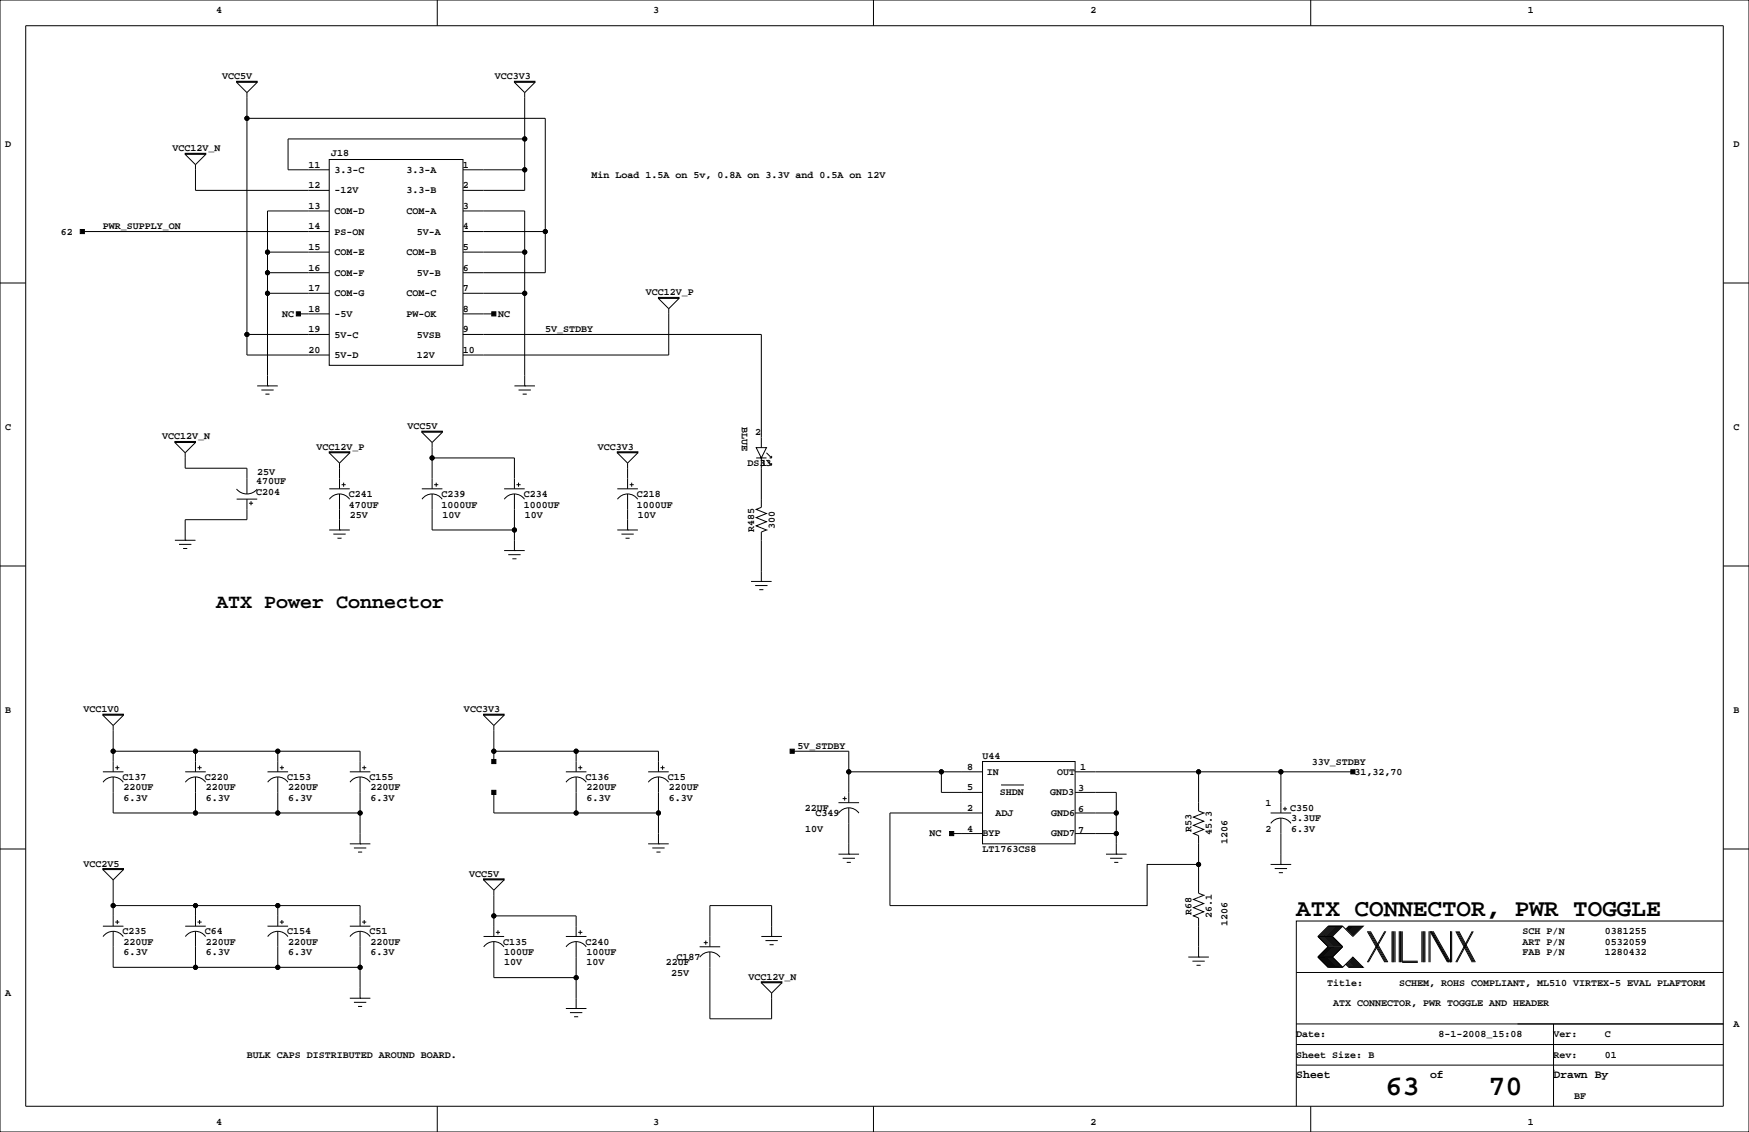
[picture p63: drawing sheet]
<svg xmlns="http://www.w3.org/2000/svg" width="432mm" height="279mm" viewBox="0 0 432 279" stroke-linecap="round" stroke-linejoin="round" font-family="sans-serif">
<defs><g id="words">
<g font-size="7.1">
<text x="342.1" y="270.3">63</text>
<text x="367.5" y="270.3">70</text>
</g>
<text font-size="6" x="320" y="226.1">ATX CONNECTOR, PWR TOGGLE</text>
<text font-size="4.9" x="53.3" y="150.1">ATX Power Connector</text>
<g font-size="2.8">
<text x="320" y="266.1">Sheet</text>
<text x="353.1" y="266.1">of</text>
<text x="383.5" y="266.1">Drawn By</text>
</g>
<g font-size="2.5">
<text x="53.3" y="3.3">4</text>
<text x="161.3" y="3.3">3</text>
<text x="269.2" y="3.3">2</text>
<text x="377.2" y="3.3">1</text>
<text x="54.9" y="19.6">VCC5V</text>
<text x="122.2" y="19.6">VCC3V3</text>
<text x="1.3" y="36.3">D</text>
<text x="42.6" y="37.3">VCC12V_N</text>
<text x="76.2" y="41.4">11</text>
<text x="81.8" y="38.6">J18</text>
<text x="114.3" y="41.4">1</text>
<text x="428" y="36.3">D</text>
<text x="76.2" y="46.5">12</text>
<text x="82.5" y="47.8">-12V</text>
<text x="82.5" y="42.7">3.3-C</text>
<text x="100.3" y="42.7">3.3-A</text>
<text x="100.3" y="47.8">3.3-B</text>
<text x="114.3" y="46.5">2</text>
<text x="146" y="43.9">Min Load 1.5A on 5v, 0.8A on 3.3V and 0.5A on 12V</text>
<text x="76.2" y="51.6">13</text>
<text x="82.5" y="52.8">COM-D</text>
<text x="100.3" y="52.8">COM-A</text>
<text x="114.3" y="51.6">3</text>
<text x="15" y="57.9">62</text>
<text x="25.4" y="56.6">PWR_SUPPLY_ON</text>
<text x="76.2" y="56.6">14</text>
<text x="82.5" y="57.9">PS-ON</text>
<text x="102.9" y="57.9">5V-A</text>
<text x="114.3" y="56.6">4</text>
<text x="76.2" y="61.7">15</text>
<text x="82.5" y="63">COM-E</text>
<text x="100.3" y="63">COM-B</text>
<text x="114.3" y="61.7">5</text>
<text x="76.2" y="66.8">16</text>
<text x="76.2" y="71.9">17</text>
<text x="82.5" y="68.1">COM-F</text>
<text x="102.9" y="68.1">5V-B</text>
<text x="114.3" y="66.8">6</text>
<text x="114.3" y="71.9">7</text>
<text x="76.2" y="77">18</text>
<text x="82.5" y="73.2">COM-G</text>
<text x="100.3" y="73.2">COM-C</text>
<text x="114.3" y="77">8</text>
<text x="159.4" y="72.9">VCC12V_P</text>
<text x="69.6" y="78.2">NC</text>
<text x="76.2" y="82">19</text>
<text x="82.5" y="78.2">-5V</text>
<text x="82.5" y="83.3">5V-C</text>
<text x="100.3" y="78.2">PW-OK</text>
<text x="102.9" y="83.3">5VSB</text>
<text x="114.3" y="82">9</text>
<text x="123" y="78.2">NC</text>
<text x="134.6" y="82">5V_STDBY</text>
<text x="76.2" y="87.1">20</text>
<text x="82.5" y="88.4">5V-D</text>
<text x="102.9" y="88.4">12V</text>
<text x="114.3" y="87.1">10</text>
<text x="1.3" y="106.2">C</text>
<text x="100.6" y="105.9">VCC5V</text>
<text x="183.1" y="105.4" transform="rotate(90 183.1 105.4)">BLUE</text>
<text x="186.5" y="107.4">2</text>
<text x="428" y="106.2">C</text>
<text x="40" y="108.5">VCC12V_N</text>
<text x="78.1" y="111">VCC12V_P</text>
<text x="147.6" y="111">VCC3V3</text>
<text x="63.2" y="119.5">470UF</text>
<text x="63.5" y="117.2">25V</text>
<text x="184.6" y="115.1">DS33</text>
<text x="188" y="115.1">1</text>
<text x="63.2" y="122.3">C204</text>
<text x="86.1" y="122.7">C241</text>
<text x="86.1" y="125.5">470UF</text>
<text x="109" y="122.7">C239</text>
<text x="109" y="125.5">1000UF</text>
<text x="129.3" y="122.7">C234</text>
<text x="129.3" y="125.5">1000UF</text>
<text x="157.2" y="122.7">C218</text>
<text x="157.2" y="125.5">1000UF</text>
<text x="86.4" y="127.8">25V</text>
<text x="109.2" y="127.8">10V</text>
<text x="129.5" y="127.8">10V</text>
<text x="157.5" y="127.8">10V</text>
<text x="186.2" y="131.2" transform="rotate(-90 186.2 131.2)">R485</text>
<text x="191.3" y="130.5" transform="rotate(-90 191.3 130.5)">300</text>
<text x="1.3" y="176">B</text>
<text x="20.6" y="175.8">VCC1V0</text>
<text x="114.6" y="175.8">VCC3V3</text>
<text x="428" y="176">B</text>
<text x="196.8" y="184.9">5V_STDBY</text>
<text x="238.8" y="190">8</text>
<text x="242.6" y="187.5">U44</text>
<text x="243.6" y="191.2">IN</text>
<text x="261" y="191.2">OUT</text>
<text x="266.7" y="190">1</text>
<text x="323.9" y="188.7">33V_STDBY</text>
<text x="334.4" y="191.3">31,32,70</text>
<text x="30.2" y="192.5">C137</text>
<text x="30.5" y="195.1">220UF</text>
<text x="30.5" y="197.6">6.3V</text>
<text x="50.5" y="192.5">C220</text>
<text x="50.8" y="195.1">220UF</text>
<text x="50.8" y="197.6">6.3V</text>
<text x="70.9" y="192.5">C153</text>
<text x="71.1" y="195.1">220UF</text>
<text x="71.1" y="197.6">6.3V</text>
<text x="91.2" y="192.5">C155</text>
<text x="91.4" y="195.1">220UF</text>
<text x="91.4" y="197.6">6.3V</text>
<text x="144.5" y="192.5">C136</text>
<text x="144.8" y="195.1">220UF</text>
<text x="144.8" y="197.6">6.3V</text>
<text x="164.8" y="192.5">C15</text>
<text x="165.1" y="197.6">6.3V</text>
<text x="165.1" y="195.1">220UF</text>
<text x="238.8" y="195.1">5</text>
<text x="246.8" y="196.3">SHDN</text>
<text x="259.2" y="196.3">GND3</text>
<text x="266.2" y="195.3">3</text>
<text x="198.7" y="200.1">22UF</text>
<text x="201.3" y="201.4">C349</text>
<text x="238.8" y="200.2">2</text>
<text x="245.7" y="201.4">ADJ</text>
<text x="259.5" y="201.4">GND6</text>
<text x="266.2" y="200.4">6</text>
<text x="312.4" y="198.9">1</text>
<text x="318.5" y="200.2">C350</text>
<text x="318.8" y="202.7">3.3UF</text>
<text x="198.8" y="205.2">10V</text>
<text x="229.4" y="206.4">NC</text>
<text x="238.8" y="205.2">4</text>
<text x="242.6" y="206.4">BYP</text>
<text x="259.5" y="206.4">GND7</text>
<text x="266.2" y="205.5">7</text>
<text x="294.1" y="205.4" transform="rotate(-90 294.1 205.4)">R53</text>
<text x="299.2" y="206.2" transform="rotate(-90 299.2 206.2)">45.3</text>
<text x="303" y="208.3" transform="rotate(-90 303 208.3)">1206</text>
<text x="312.4" y="205.2">2</text>
<text x="318.8" y="205.2">6.3V</text>
<text x="20.6" y="213.9">VCC2V5</text>
<text x="242.6" y="210.3">LT1763CS8</text>
<text x="115.8" y="216.4">VCC5V</text>
<text x="294.1" y="225.7" transform="rotate(-90 294.1 225.7)">R68</text>
<text x="299.2" y="226.5" transform="rotate(-90 299.2 226.5)">26.1</text>
<text x="30.2" y="230.6">C235</text>
<text x="30.5" y="233.2">220UF</text>
<text x="50.5" y="230.6">C64</text>
<text x="50.8" y="233.2">220UF</text>
<text x="70.9" y="230.6">C154</text>
<text x="71.1" y="233.2">220UF</text>
<text x="91.2" y="230.6">C51</text>
<text x="91.4" y="233.2">220UF</text>
<text x="124.2" y="233.2">C135</text>
<text x="144.5" y="233.2">C240</text>
<text x="303" y="228.6" transform="rotate(-90 303 228.6)">1206</text>
<text x="375.9" y="230.6">SCH P/N</text>
<text x="375.9" y="233.2">ART P/N</text>
<text x="396.2" y="230.6">0381255</text>
<text x="396.2" y="233.2">0532059</text>
<text x="30.5" y="235.7">6.3V</text>
<text x="50.8" y="235.7">6.3V</text>
<text x="71.1" y="235.7">6.3V</text>
<text x="91.4" y="235.7">6.3V</text>
<text x="124.5" y="235.7">100UF</text>
<text x="124.5" y="238.3">10V</text>
<text x="144.8" y="235.7">100UF</text>
<text x="144.8" y="238.3">10V</text>
<text x="164.4" y="238.2">22UF</text>
<text x="167" y="236.9">C187</text>
<text x="375.9" y="235.7">FAB P/N</text>
<text x="396.2" y="235.7">1280432</text>
<text x="1.3" y="245.9">A</text>
<text x="165.7" y="240.8">25V</text>
<text x="184.8" y="241.8">VCC12V_N</text>
<text x="327.7" y="243.3">Title:</text>
<text x="345.4" y="243.3">SCHEM, ROHS COMPLIANT, ML510 VIRTEX-5 EVAL PLAFTORM</text>
<text x="329.1" y="248.4">ATX CONNECTOR, PWR TOGGLE AND HEADER</text>
<text x="320" y="256">Date:</text>
<text x="355.2" y="256">8-1-2008_15:08</text>
<text x="383.5" y="256">Ver:</text>
<text x="396.2" y="256">C</text>
<text x="428" y="253.5">A</text>
<text x="61" y="261.1">BULK CAPS DISTRIBUTED AROUND BOARD.</text>
<text x="320" y="261.1">Sheet Size: B</text>
<text x="383.5" y="261.1">Rev:</text>
<text x="396.2" y="261.1">01</text>
<text x="388.6" y="271.3">BF</text>
<text x="53.3" y="277.6">4</text>
<text x="161.3" y="277.6">3</text>
<text x="269.2" y="277.6">2</text>
<text x="377.2" y="277.6">1</text>
</g>
</g></defs>
<g fill="none" stroke="#000" stroke-width=".25">
<path d="M0 0h431.8v279.4h-431.8zM6.3 6.3h419.1v266.7h-419zM107.9 0v6.3M215.6 0v6.3M323.6 0v6.3M45.7 38.1l2.6 2.5M45.7 37.8h5.1v.3h-5.1zM50.8 38.1l-2.5 2.5M58.4 20.3l2.6 2.6M58.4 20.1h5.1v.2h-5.1zM61 22.9v64.7h20.3M61 29.2h73.6v38.1h-20.3"/>
<path d="M63.5 20.3l-2.5 2.6M81.3 39.4h33v50.8h-33zM127 20.1h5.1v.2h-5.1zM127 20.3l2.5 2.6M129.5 22.9v24.1h-15.2M129.5 34.3h-58.4v7.6h10.2M132.1 20.3l-2.6 2.6M20.3 57.2h61M48.3 40.6v6.4h33M81.3 52.1h-15.3v43.1M114.3 52.1h15.2v43.1M114.3 41.9h15.2"/>
<path d="M114.3 57.2h20.3M0 69.8h6.3M66 62.2h15.3M66 72.4h15.3M66 67.3h15.3M73.7 77.5h7.6M114.3 77.5h7.6M114.3 62.2h15.2M114.3 72.4h15.2M162.6 73.4h5v.3h-5zM162.6 73.7l2.5 2.5M165.1 76.2v11.4h-50.8"/>
<path d="M167.6 73.7l-2.5 2.5M425.4 69.8h6.4M61 82.5h20.3M63.5 95.2h5.1M64.5 96.3h3.1M65.5 97.3h1M66 95.2h.1M114.3 82.5h73.7v28M127 95.2h5.1M128 96.3h3.1M129 97.3h1M129.5 95.2h.1"/>
<path d="M43.2 109h5.1v.2h-5.1zM43.2 109.2l2.5 2.6M45.7 111.8v3.8h15.3v6.3M48.3 109.2l-2.6 2.6M81.3 111.5h5.1v.3h-5.1zM81.3 111.8l2.5 2.5M83.8 114.3v6.3M84.3 119.6h1M84.8 119.1v1M86.4 111.8l-2.6 2.5M104.1 106.7l2.6 2.5M104.1 106.4h5.1v.3h-5.1z"/>
<path d="M106.7 109.2v11.4M106.7 113h20.3v7.6M107.2 119.6h1M107.7 119.1v1M109.2 106.7l-2.5 2.5M127.5 119.6h1M128 119.1v1M152.4 111.5h5.1v.3h-5.1zM152.4 111.8l2.5 2.5M154.9 114.3v6.3M155.4 119.6h1.1M156 119.1v1"/>
<path d="M157.5 111.8l-2.6 2.5M186.7 113h1.3l-1.3-2.5h2.5l-1.2 2.5h1.2M188 113v12.2l-1.3 .5 2.5 1-2.5 1.1 2.5 1-2.5 1 2.5 1M189.2 113.5l1.3 1.3M189.2 111.8l1.3 1.2M190 113h.5M190 114.8h.5M190.5 112.5v.5M190.5 114.3v.5M0 139.7h6.3M43.2 133.3h5.1M44.2 134.4h3"/>
<path d="M45.2 135.4h1M45.7 133.3h.1M58.4 120.7a3.3 3.3 0 0 0 5.1 0M58.4 123.2h5.1M61 123.2v5.1h-15.3v5M61.5 124.2h1M62 123.7v1M81.3 120.7h5.1M81.3 130.8h5.1M81.3 123.2a3 3 0 0 1 5 0M82.3 131.8h3M83.3 132.8h1"/>
<path d="M83.8 130.8h.1M83.8 121.9v8.9M104.1 120.7h5.1M104.2 123.2a3 3 0 0 1 5 0M106.7 121.9v8.9h20.3v-8.9M124.5 120.7h5M124.5 135.9h5M124.5 123.2a3 3 0 0 1 5 0M125.5 136.9h3M126.5 137.9h1M127 135.9h.1M127 130.8v5.1"/>
<path d="M152.4 130.8h5.1M152.4 120.7h5.1M152.4 123.2a3 3 0 0 1 5 0M153.4 131.8h3.1M154.4 132.8h1M154.9 130.8h.1M154.9 121.9v8.9M189.2 130.8l-1.2 .5v12.2M189.2 130.8h.1M425.4 139.7h6.4M185.4 143.5h5.1M186.4 144.5h3.1"/>
<path d="M187.5 145.5h1M188 143.5h.1M25.4 176.5l2.5 2.6M25.4 176.3h5.1v.2h-5.1zM27.9 179.1v11.4M30.5 176.5l-2.6 2.6M119.4 176.3h5.1v.2h-5.1zM119.4 176.5l2.5 2.6M121.9 179.1v8.9M124.5 176.5l-2.6 2.6M25.4 190.5h5.1M25.4 193.1a3 3 0 0 1 5 0"/>
<path d="M27.9 191.8v8.9h61M27.9 185.4h20.4M28.4 189.5h1.1M29 189v1M45.7 190.5h5.1M45.8 193.1a3 3 0 0 1 5 0M48.3 185.4h40.6v5.1M48.3 185.4v5.1M48.3 191.8v8.9M48.8 189.5h1M49.3 189v1M66 190.5h5.1"/>
<path d="M66.1 193.1a3 3 0 0 1 5 0M68.6 185.4v5.1M68.6 191.8v8.9M69.1 189.5h1M69.6 189v1M86.4 190.5h5M86.4 193.1a3 3 0 0 1 5 0M88.9 191.8v16.5M89.4 189.5h1M89.9 189v1M121.9 195.6v5.1h40.7M121.9 185.4h40.7v5.1"/>
<path d="M139.7 190.5h5.1M139.7 193.1a3 3 0 0 1 5 0M142.2 185.4v5.1M142.2 191.8v8.9M142.7 189.5h1.1M143.3 189v1M160 190.5h5.1M160.1 193.1a3 3 0 0 1 5 0M162.6 191.8v16.5M163.1 189.5h1M163.6 189v1M195.6 185.4h13.9v5.1"/>
<path d="M207 198.1h5.1M208 197.1h1M208.5 196.6v1M209.5 199.4v11.4M232.4 190.5v5.1h10.2M232.4 190.5h10.2M232.4 190.5h-22.9v7.6M242.6 188h22.8v20.3h-22.8zM247.1 193.7h5.7M265.4 195.6h10.2v15.2M265.4 190.5h30.5M316.2 190.5h-20.3v9.7l1.3 .5"/>
<path d="M316.7 199.6h1.1M317.2 199.1v1.1M334 190.5h-17.8v10.2M0 209.5h6.3M25.4 214.6l2.5 2.6M25.4 214.4h5.1v.2h-5.1zM27.9 217.2v11.4M30.5 214.6l-2.6 2.6M86.4 208.3h5M87.4 209.3h3M88.4 210.3h1M88.9 208.3h.1"/>
<path d="M119.4 216.9h5.1v.3h-5.1zM119.4 217.2l2.5 2.5M121.9 219.7v11.4M124.5 217.2l-2.6 2.5M160 208.3h5.1M161 209.3h3.1M162.1 210.3h1M162.6 208.3h.1M207 210.8h5.1M207.1 200.7a3 3 0 0 1 4.9 0M208 211.8h3.1M209 212.9h1.1"/>
<path d="M209.5 210.8h.1M234.9 205.7h7.7M242.6 200.7h-22.9v22.8h63.5v-10.1h12.7v-7.2l-1.3-.5 2.6-1-2.6-1 2.6-1-2.6-1 2.6-1M265.4 205.7h10.2M265.4 200.7h10.2M273.1 210.8h5M274.1 211.8h3M275.1 212.9h1M275.6 210.8h.1M295.9 213.4v7.1l1.3 .5M297.2 200.7h.1M313.7 213.4h5.1"/>
<path d="M313.7 200.7h5.1M313.7 203.2a3 3 0 0 1 5 0M314.7 214.4h3.1M315.7 215.4h1M316.2 213.4h.1M316.2 201.9v11.5M425.4 209.5h6.4M25.4 228.6h5.1M25.4 231.2a3 3 0 0 1 5 0M27.9 229.9v8.9h40.7M27.9 223.5h61v5.1M28.4 227.6h1.1"/>
<path d="M29 227.1v1M45.7 228.6h5.1M45.8 231.2a3 3 0 0 1 5 0M48.3 223.5v5.1M48.3 229.9v8.9M48.8 227.6h1M49.3 227.1v1M66 228.6h5.1M66.1 231.2a3 3 0 0 1 5 0M68.6 238.8h20.3M68.6 223.5v5.1M68.6 229.9v8.9"/>
<path d="M69.1 227.6h1M69.6 227.1v1M86.4 228.6h5M86.4 231.2a3 3 0 0 1 5 0M88.9 229.9v16.5M89.4 227.6h1M89.9 227.1v1M119.4 231.1h5.1M119.4 233.7a3 3 0 0 1 5 0M121.9 232.4v8.9h20.3v-8.9M121.9 226.1h20.3v5M122.4 230.1h1"/>
<path d="M122.9 229.6v1M139.7 231.1h5.1M139.7 233.7a3 3 0 0 1 5 0M142.7 230.1h1.1M143.3 229.6v1M172.7 233.7h5.1M172.8 236.2a3 3 0 0 1 5 0M173.7 232.7h1.1M174.2 232.2v1M175.3 235v16.5h15.2v-6.4M188 231.1h5M189 232.2h3"/>
<path d="M190 233.2h1M190.5 231.1h.1M190.5 231.1v-7.6h-15.2v10.2M293.4 236.2h5M294.4 237.2h3M295.4 238.3h1M295.9 236.2h.1M297.2 221h.1M297.2 221l-2.6 1 2.6 1-2.6 1 2.6 1-2.6 1.1 1.3 .5v9.6M325.4 236.2h3.5M325.4 231.1h3.5M325.4 236.2l2.5 2.6h3.6"/>
<path d="M325.4 231.1l2.5 2.6-2.5 2.5M328.2 228.6l-2.6 2.5 2.6 2.6-2.6 2.5 2.6 2.6M328.4 228.6l-2.5 2.5 2.5 2.6-2.5 2.5 2.5 2.6M328.7 228.6l-2.6 2.5 2.6 2.6-2.6 2.5 2.6 2.6M328.9 231.1l2.6 2.6-2.6 2.5M328.9 236.2l2.6 2.6M328.9 228.6l-2.5 2.5 2.5 2.6-2.5 2.5 2.5 2.6M329.2 228.6l-2.6 2.5 2.6 2.6-2.6 2.5 2.6 2.6M329.4 228.6l-2.5 2.5 2.5 2.6-2.5 2.5 2.5 2.6M329.7 228.6l-2.5 2.5 2.5 2.6-2.5 2.5 2.5 2.6M329.9 228.6l-2.5 2.5 2.5 2.6-2.5 2.5 2.5 2.6M330.2 228.6l-2.5 2.5 2.5 2.6-2.5 2.5 2.5 2.6"/>
<path d="M330.5 228.6l-2.6 2.5 2.6 2.6-2.6 2.5 2.6 2.6M330.7 228.6l-2.5 2.5 2.5 2.6-2.5 2.5 2.5 2.6M331 228.6l-2.6 2.5 2.6 2.6-2.6 2.5 2.6 2.6M331.2 228.6l-2.5 2.5 2.5 2.6-2.5 2.5 2.5 2.6M331.5 228.6l2.5 2.5 2.6-2.5h-3.6l-.8 .8M331.5 228.6h-3.6l-2.5 2.5M331.5 228.6l-2.6 2.5M332.2 238l.8 .8h3.6l-2.6-2.6-2.5 2.6M332.5 237.7l1 1.1M332.5 238l.7 .8M332.7 237.5l1.3 1.3M332.7 237.7l1.1 1.1"/>
<path d="M333 237.2l1.5 1.6M333 237.5l1.3 1.3M333.2 228.6l-.7 .8M333.2 237l1.8 1.8M333.2 237.2l1.6 1.6M333.5 228.6l-1 1M333.5 236.7l2 2.1M333.5 237l1.8 1.8M333.8 228.6l-1.1 1M333.8 236.5l2.2 2.3M333.8 236.7l2 2.1M334 228.6l-1.3 1.3"/>
<path d="M334 236.5l2.3 2.3M334.3 228.6l-1.3 1.3M334.5 228.6l-1.5 1.5M334.8 228.6l-1.6 1.5M335 228.6l-1.8 1.8M335.3 228.6l-1.8 1.8M335.5 228.6l-2 2M335.8 228.6l-2 2M336 228.6l-2.2 2.3M336.3 228.6l-2.3 2.3M337.6 229.9l4.3 7.6M337.8 229.9l4.3 7.6"/>
<path d="M338.1 229.9l4.3 7.6M338.3 229.9l4.3 7.6M341.9 229.9l-4.3 7.6M342.1 229.9l-4.3 7.6M343.7 229.9v7.6M343.9 229.9v7.6M344.2 229.9v7.6M344.4 229.9v7.6M345.4 229.9v7.6M345.7 229.9v7.6M345.9 229.9v7.6M346.2 237.2h3.8"/>
<path d="M346.2 229.9v7.6h3.8M351 229.9v7.6M351.3 229.9v7.6M351.5 229.9v7.6M351.8 229.9v7.6M352.8 229.9v7.6M353.1 237.5v-7.6l4.3 7.6M353.3 229.9l4.3 7.6M353.6 229.9l4.3 7.6M353.8 229.9l4.3 7.6v-7.6M358.4 229.9v7.6M359.4 229.9l4.1 7.6"/>
<path d="M359.7 229.9l4 7.6M359.9 229.9l4.1 7.6M360.2 229.9l4 7.6M363.5 229.9l-4.1 7.6M363.7 229.9l-4 7.6M425.4 227.3h-105.4v35.6M86.4 246.4h5M87.4 247.4h3M88.4 248.4h1M88.9 246.4h.1M139.7 248.9h5.1M140.7 249.9h3.1"/>
<path d="M141.7 251h1M142.2 248.9h.1M142.2 241.3v7.6M188 242.3h5v.3h-5zM188 242.6l2.5 2.5M193 242.6l-2.5 2.5M320 257.8h105.4M320 252.7h105.4M320 240h105.4M383.5 252.7v20.3M107.9 273v6.4M215.6 273v6.4"/>
<path d="M320 262.9v10.1M320 262.9h105.4M323.6 273v6.4M383.5 264.2h.1"/>
<circle cx="61" cy="29.2" r=".51"/>
<circle cx="129.5" cy="34.3" r=".51"/>
<circle cx="129.5" cy="41.9" r=".51"/>
<circle cx="134.6" cy="57.1" r=".51"/>
<circle cx="66" cy="62.2" r=".51"/>
<circle cx="66" cy="67.3" r=".51"/>
<circle cx="66" cy="72.4" r=".51"/>
<circle cx="129.5" cy="62.2" r=".51"/>
<circle cx="129.5" cy="72.4" r=".51"/>
<circle cx="61" cy="82.6" r=".51"/>
<circle cx="106.7" cy="113" r=".51"/>
<circle cx="127" cy="130.8" r=".51"/>
<circle cx="27.9" cy="185.4" r=".51"/>
<circle cx="48.3" cy="185.4" r=".51"/>
<circle cx="68.6" cy="185.4" r=".51"/>
<circle cx="121.9" cy="185.4" r=".51"/>
<circle cx="142.2" cy="185.4" r=".51"/>
<circle cx="209.5" cy="190.5" r=".51"/>
<circle cx="232.4" cy="190.5" r=".51"/>
<circle cx="295.9" cy="190.5" r=".51"/>
<circle cx="316.2" cy="190.5" r=".51"/>
<circle cx="48.3" cy="200.7" r=".51"/>
<circle cx="68.6" cy="200.7" r=".51"/>
<circle cx="88.9" cy="200.7" r=".51"/>
<circle cx="142.2" cy="200.7" r=".51"/>
<circle cx="162.6" cy="200.7" r=".51"/>
<circle cx="275.6" cy="200.7" r=".51"/>
<circle cx="275.6" cy="205.7" r=".51"/>
<circle cx="295.9" cy="213.4" r=".51"/>
<circle cx="27.9" cy="223.5" r=".51"/>
<circle cx="48.3" cy="223.5" r=".51"/>
<circle cx="48.3" cy="238.8" r=".51"/>
<circle cx="68.6" cy="238.8" r=".51"/>
<circle cx="68.6" cy="223.5" r=".51"/>
<circle cx="88.9" cy="238.8" r=".51"/>
<circle cx="121.9" cy="226.1" r=".51"/>
<circle cx="142.2" cy="241.3" r=".51"/>
</g>
<g fill="#000" stroke="#000" stroke-width=".25">
<path d="M19.8 56.6h1v1.1h-1z" fill-rule="evenodd"/>
<path d="M73.2 77h1v1h-1z" fill-rule="evenodd"/>
<path d="M121.4 77h1v1h-1z" fill-rule="evenodd"/>
<path d="M121.4 195.1h1v1h-1z" fill-rule="evenodd"/>
<path d="M121.4 187.5h1v1h-1z" fill-rule="evenodd"/>
<path d="M195.1 184.9h1v1h-1z" fill-rule="evenodd"/>
<path d="M333.5 190h1v1h-1z" fill-rule="evenodd"/>
<path d="M234.4 205.2h1.1v1h-1.1z" fill-rule="evenodd"/>
<circle cx="61" cy="29.2" r=".51"/>
<circle cx="129.5" cy="34.3" r=".51"/>
<circle cx="129.5" cy="41.9" r=".51"/>
<circle cx="134.6" cy="57.1" r=".51"/>
<circle cx="66" cy="62.2" r=".51"/>
<circle cx="66" cy="67.3" r=".51"/>
<circle cx="66" cy="72.4" r=".51"/>
<circle cx="129.5" cy="62.2" r=".51"/>
<circle cx="129.5" cy="72.4" r=".51"/>
<circle cx="61" cy="82.6" r=".51"/>
<circle cx="106.7" cy="113" r=".51"/>
<circle cx="127" cy="130.8" r=".51"/>
<circle cx="27.9" cy="185.4" r=".51"/>
<circle cx="48.3" cy="185.4" r=".51"/>
<circle cx="68.6" cy="185.4" r=".51"/>
<circle cx="121.9" cy="185.4" r=".51"/>
<circle cx="142.2" cy="185.4" r=".51"/>
<circle cx="209.5" cy="190.5" r=".51"/>
<circle cx="232.4" cy="190.5" r=".51"/>
<circle cx="295.9" cy="190.5" r=".51"/>
<circle cx="316.2" cy="190.5" r=".51"/>
<circle cx="48.3" cy="200.7" r=".51"/>
<circle cx="68.6" cy="200.7" r=".51"/>
<circle cx="88.9" cy="200.7" r=".51"/>
<circle cx="142.2" cy="200.7" r=".51"/>
<circle cx="162.6" cy="200.7" r=".51"/>
<circle cx="275.6" cy="200.7" r=".51"/>
<circle cx="275.6" cy="205.7" r=".51"/>
<circle cx="295.9" cy="213.4" r=".51"/>
<circle cx="27.9" cy="223.5" r=".51"/>
<circle cx="48.3" cy="223.5" r=".51"/>
<circle cx="48.3" cy="238.8" r=".51"/>
<circle cx="68.6" cy="238.8" r=".51"/>
<circle cx="68.6" cy="223.5" r=".51"/>
<circle cx="88.9" cy="238.8" r=".51"/>
<circle cx="121.9" cy="226.1" r=".51"/>
<circle cx="142.2" cy="241.3" r=".51"/>
</g>
<use href="#words"/>
</svg>
